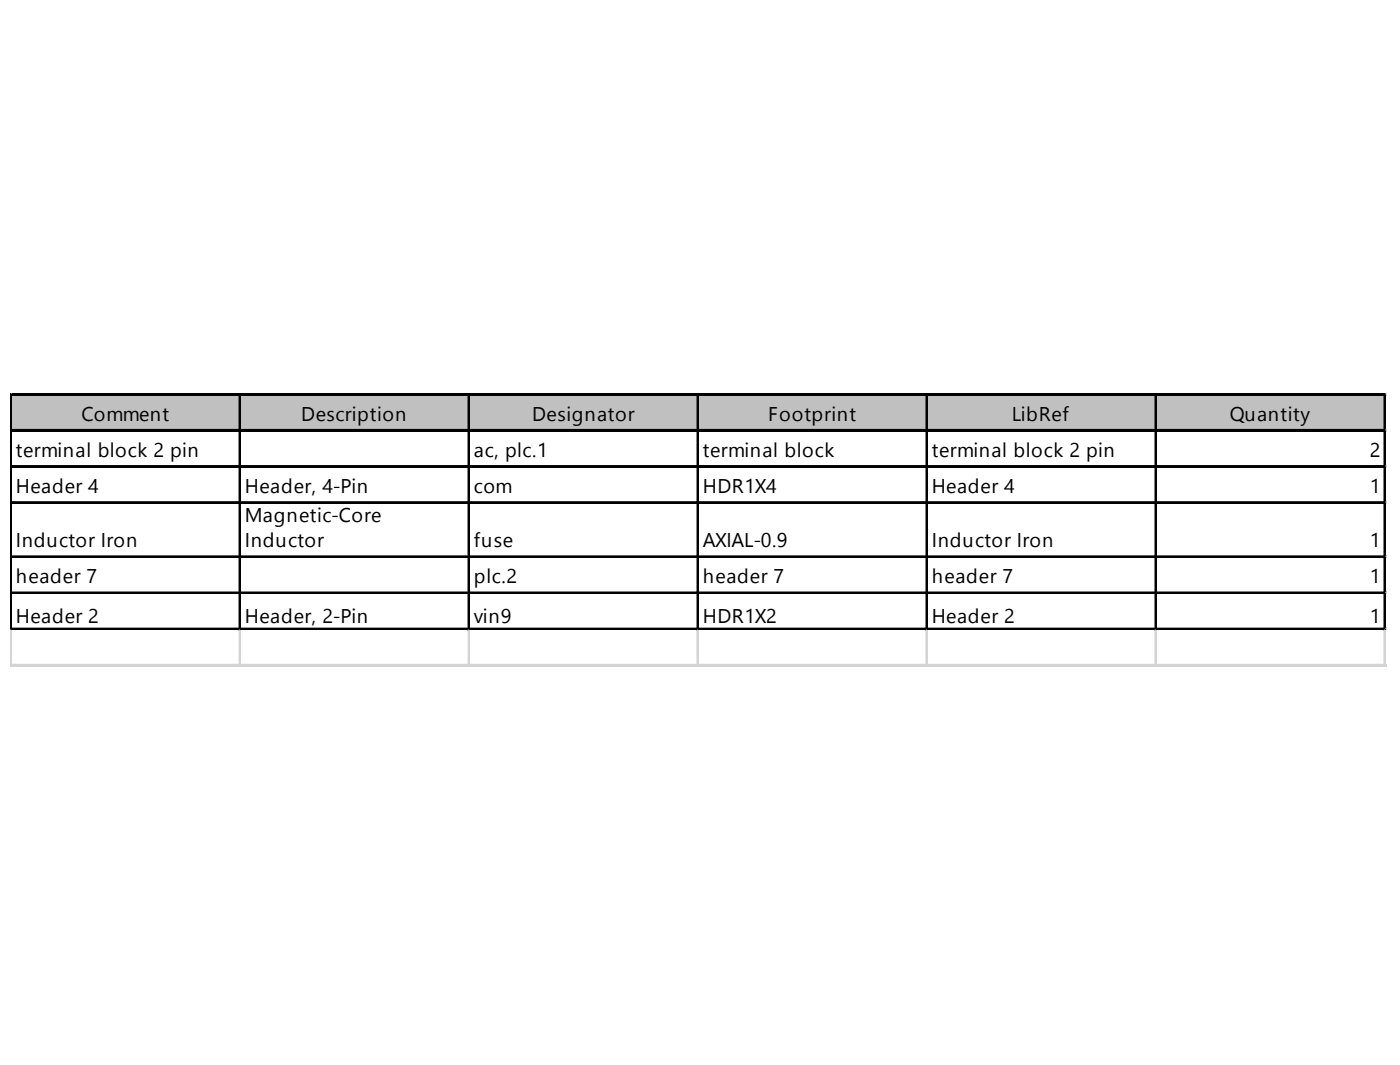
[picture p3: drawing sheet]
<svg xmlns="http://www.w3.org/2000/svg" width="271mm" height="206mm" viewBox="0 0 271 206" stroke-linecap="round" stroke-linejoin="round" font-family="sans-serif">
<defs><g id="words">
<g font-size="3.8">
<text x="15.7" y="81.4">Comment</text>
<text x="58.3" y="81.4">Description</text>
<text x="103" y="81.4">Designator</text>
<text x="148.7" y="81.4">Footprint</text>
<text x="195.8" y="81.4">LibRef</text>
<text x="238" y="81.4">Quantity</text>
<text x="3.1" y="88.3">terminal block 2 pin</text>
<text x="91.7" y="88.3">ac, plc.1</text>
<text x="136" y="88.3">terminal block</text>
<text x="180.3" y="88.3">terminal block 2 pin</text>
<text x="265.1" y="88.3">2</text>
<text x="3.1" y="95.3">Header 4</text>
<text x="47.4" y="95.3">Header, 4-Pin</text>
<text x="91.7" y="95.3">com</text>
<text x="136" y="95.3">HDR1X4</text>
<text x="180.3" y="95.3">Header 4</text>
<text x="265.1" y="95.3">1</text>
<text x="47.4" y="100.9">Magnetic-Core</text>
<text x="3.1" y="105.8">Inductor Iron</text>
<text x="47.4" y="105.8">Inductor</text>
<text x="91.7" y="105.8">fuse</text>
<text x="136" y="105.8">AXIAL-0.9</text>
<text x="180.3" y="105.8">Inductor Iron</text>
<text x="265.1" y="105.8">1</text>
<text x="3.1" y="112.8">header 7</text>
<text x="91.7" y="112.8">plc.2</text>
<text x="136" y="112.8">header 7</text>
<text x="180.3" y="112.8">header 7</text>
<text x="265.1" y="112.8">1</text>
<text x="3.1" y="120.5">Header 2</text>
<text x="47.4" y="120.5">Header, 2-Pin</text>
<text x="91.7" y="120.5">vin9</text>
<text x="136" y="120.5">HDR1X2</text>
<text x="180.3" y="120.5">Header 2</text>
<text x="265.1" y="120.5">1</text>
</g>
</g></defs>
<path d="M2.3 76.5h266v7h-266z" fill="#c0c0c0"/>
<g fill="none" stroke="#000" stroke-width=".35">
<path d="M2 76.2v45.7M2.2 76.2v45.7M2.4 76.2h265.9M2.4 76.3h265.9M46.3 76.5v45.4M46.5 76.5v45.4M90.7 76.5v45.4M90.8 76.5v45.4M135 76.5v45.4M135.1 76.5v45.4M179.3 76.5v45.4M179.5 76.5v45.4"/>
<path d="M223.6 76.5v45.4M223.8 76.5v45.4M267.9 76.5v45.4M268.1 76.5v45.4M2.4 83.1h265.9M2.4 83.3h265.9M2.4 90.1h265.9M2.4 90.3h265.9M2.4 97.1h265.9M2.4 97.3h265.9M2.4 107.6h265.9M2.4 107.8h265.9"/>
<path d="M2.4 114.6h265.9M2.4 114.8h265.9M2.4 121.6h265.9M2.4 121.8h265.9"/>
</g>
<g fill="none" stroke="#d4d4d4" stroke-width=".35">
<path d="M268.3 76.2h.1M2 121.9v7.1M2.2 121.9v7.1M46.3 121.9v7.1M46.5 121.9v7.1M90.7 121.9v7.1M90.8 121.9v7.1M135 121.9v7.1M135.1 121.9v7.1M179.3 121.9v7.1M179.5 121.9v7.1M223.6 121.9v7.1"/>
<path d="M223.8 121.9v7.1M267.9 121.9v7.1M268.1 121.9v7.1"/>
</g>
<path d="M268.3 76.2v.3z" fill="#d4d4d4"/>
<path d="M268.3 83.1h.1" fill="none" stroke="#d4d4d4" stroke-width=".35"/>
<path d="M268.3 83.1v.4z" fill="#d4d4d4"/>
<path d="M268.3 90.1h.1" fill="none" stroke="#d4d4d4" stroke-width=".35"/>
<path d="M268.3 90.1v.4z" fill="#d4d4d4"/>
<path d="M268.3 97.1h.1" fill="none" stroke="#d4d4d4" stroke-width=".35"/>
<path d="M268.3 97.1v.4z" fill="#d4d4d4"/>
<path d="M268.3 107.6h.1" fill="none" stroke="#d4d4d4" stroke-width=".35"/>
<path d="M268.3 107.6v.4z" fill="#d4d4d4"/>
<path d="M268.3 114.6h.1" fill="none" stroke="#d4d4d4" stroke-width=".35"/>
<path d="M268.3 114.6v.4z" fill="#d4d4d4"/>
<path d="M268.3 121.6h.1" fill="none" stroke="#d4d4d4" stroke-width=".35"/>
<path d="M268.3 121.6v.3z" fill="#d4d4d4"/>
<path d="M2 128.6h266.3M2 128.8h266.3" fill="none" stroke="#d4d4d4" stroke-width=".35"/>
<use href="#words"/>
</svg>
